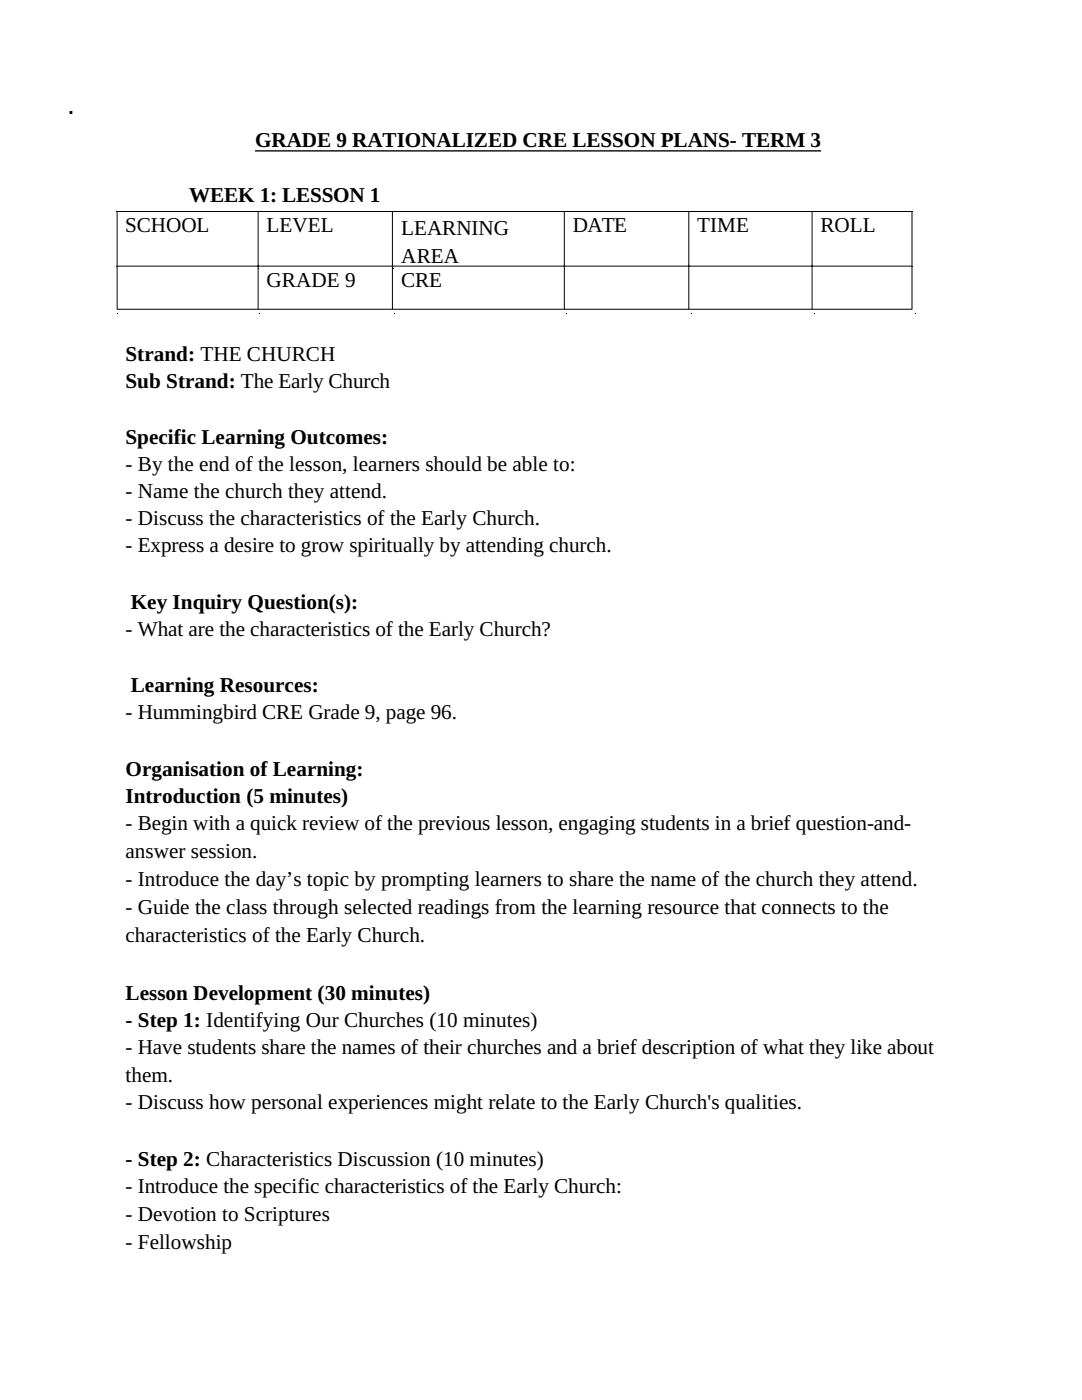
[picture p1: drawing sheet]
<svg xmlns="http://www.w3.org/2000/svg" width="216mm" height="279mm" viewBox="0 0 216 279" stroke-linecap="round" stroke-linejoin="round" font-family="sans-serif">
<defs><g id="words">
<text font-size="5.6" x="13.4" y="22.8">.</text>
<g font-size="4.2">
<text x="50.9" y="29.3">GRADE 9 RATIONALIZED CRE LESSON PLANS- TERM 3</text>
<text x="37.8" y="40.4">WEEK 1: LESSON 1</text>
<text x="25" y="46.3">SCHOOL</text>
<text x="53.2" y="46.3">LEVEL</text>
<text x="80.1" y="46.8">LEARNING</text>
<text x="114.3" y="46.3">DATE</text>
<text x="139.1" y="46.3">TIME</text>
<text x="163.7" y="46.3">ROLL</text>
<text x="80.1" y="52.5">AREA</text>
<text x="53.2" y="57.4">GRADE 9</text>
<text x="80.1" y="57.4">CRE</text>
<text x="25" y="72.1">Strand: THE CHURCH</text>
<text x="25" y="77.5">Sub Strand: The Early Church</text>
<text x="25" y="88.7">Specific Learning Outcomes:</text>
<text x="25" y="94.1">- By the end of the lesson, learners should be able to:</text>
<text x="25" y="99.5">- Name the church they attend.</text>
<text x="25" y="104.8">- Discuss the characteristics of the Early Church.</text>
<text x="25" y="110.2">- Express a desire to grow spiritually by attending church.</text>
<text x="26.1" y="121.5">Key Inquiry Question(s):</text>
<text x="25" y="126.9">- What are the characteristics of the Early Church?</text>
<text x="25" y="143.6">- Hummingbird CRE Grade 9, page 96.</text>
<text x="26.1" y="138.2">Learning Resources:</text>
<text x="25" y="154.8">Organisation of Learning:</text>
<text x="25" y="160.2">Introduction (5 minutes)</text>
<text x="25" y="165.6">- Begin with a quick review of the previous lesson, engaging students in a brief question-and-</text>
<text x="25" y="171.2">answer session.</text>
<text x="25" y="176.8">- Introduce the day’s topic by prompting learners to share the name of the church they attend.</text>
<text x="25" y="182.4">- Guide the class through selected readings from the learning resource that connects to the</text>
<text x="25" y="188">characteristics of the Early Church.</text>
<text x="25" y="199.5">Lesson Development (30 minutes)</text>
<text x="25" y="204.9">- Step 1: Identifying Our Churches (10 minutes)</text>
<text x="25" y="210.3">- Have students share the names of their churches and a brief description of what they like about</text>
<text x="25" y="215.8">them.</text>
<text x="25" y="221.4">- Discuss how personal experiences might relate to the Early Church's qualities.</text>
<text x="25" y="232.6">- Step 2: Characteristics Discussion (10 minutes)</text>
<text x="25" y="238">- Introduce the specific characteristics of the Early Church:</text>
<text x="25" y="243.6">- Devotion to Scriptures</text>
<text x="25" y="249.2">- Fellowship</text>
</g>
</g></defs>
<path d="M50.9 30.1h112.9" fill="none" stroke="#000" stroke-width=".26"/>
<path d="M23.3 42.2h158.8M23.4 42.3v19.3M23.5 53.1h158.4M51.5 42.3v19.3M78.3 42.3v19.3M112.6 42.3v19.3M137.4 42.3v19.3M162 42.3v19.3M182 42.3v19.3M23.3 61.7h158.8" fill="none" stroke="#000" stroke-width=".2"/>
<g fill="#000">
<path d="M23.2 42.2h.2v.2h-.2z" fill-rule="evenodd"/>
<path d="M23.2 42.2h.2v.2h-.2z" fill-rule="evenodd"/>
<path d="M23.2 53.2h.2v.2h-.2z" fill-rule="evenodd"/>
<path d="M51.5 42.2h.2v.2h-.2z" fill-rule="evenodd"/>
<path d="M51.5 53.4h.2v.2h-.2z" fill-rule="evenodd"/>
<path d="M78.4 42.2h.1v.2h-.1z" fill-rule="evenodd"/>
<path d="M78.4 53.4h.1v.2h-.1z" fill-rule="evenodd"/>
<path d="M112.6 42.2h.2v.2h-.2z" fill-rule="evenodd"/>
<path d="M112.6 53.2h.2v.2h-.2z" fill-rule="evenodd"/>
<path d="M137.5 42.2h.2v.2h-.2z" fill-rule="evenodd"/>
<path d="M137.5 53.2h.2v.2h-.2z" fill-rule="evenodd"/>
<path d="M162 42.2h.2v.2h-.2z" fill-rule="evenodd"/>
<path d="M162 53.2h.2v.2h-.2z" fill-rule="evenodd"/>
<path d="M182 42.2h.2v.2h-.2z" fill-rule="evenodd"/>
<path d="M182 42.2h.2v.2h-.2z" fill-rule="evenodd"/>
<path d="M182 53.2h.2v.2h-.2z" fill-rule="evenodd"/>
<path d="M23.4 62.5h.1v.2h-.1z" fill-rule="evenodd"/>
<path d="M23.4 62.5h.1v.2h-.1z" fill-rule="evenodd"/>
<path d="M51.8 62.5h.1v.2h-.1z" fill-rule="evenodd"/>
<path d="M78.6 62.5h.2v.2h-.2z" fill-rule="evenodd"/>
<path d="M113 62.5h.2v.2h-.2z" fill-rule="evenodd"/>
<path d="M137.9 62.5h.2v.2h-.2z" fill-rule="evenodd"/>
<path d="M162.5 62.5h.2v.2h-.2z" fill-rule="evenodd"/>
<path d="M182.5 62.5h.2v.2h-.2z" fill-rule="evenodd"/>
<path d="M182.5 62.5h.2v.2h-.2z" fill-rule="evenodd"/>
</g>
<use href="#words"/>
</svg>
